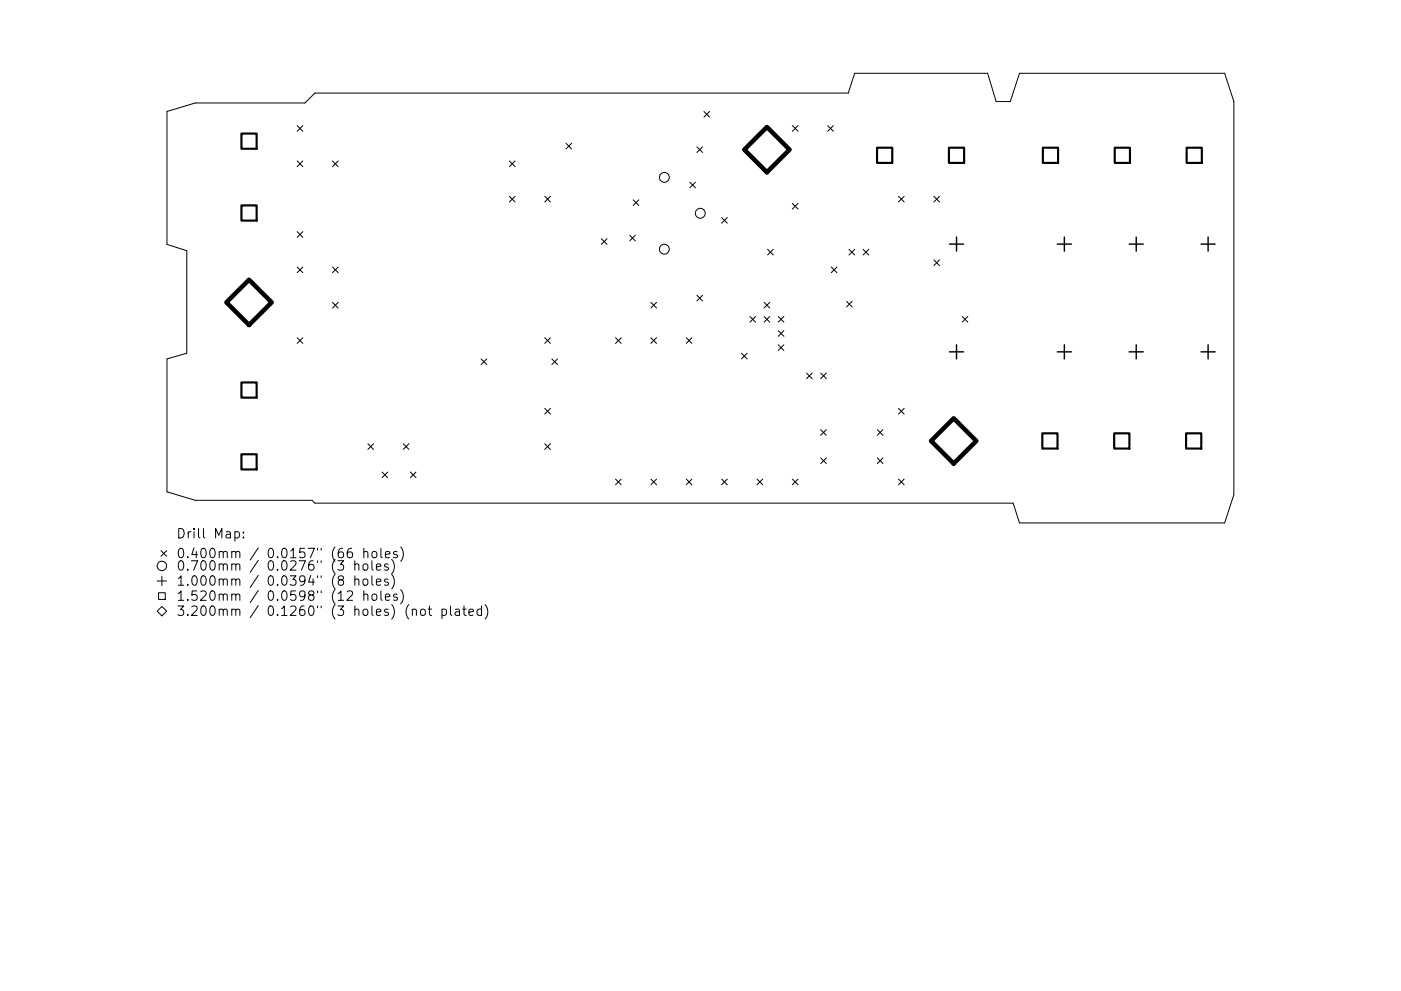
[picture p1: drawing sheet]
<svg xmlns="http://www.w3.org/2000/svg" width="297mm" height="210mm" viewBox="0 0 297 210" stroke-linecap="round" stroke-linejoin="round" font-family="sans-serif">
<defs><g id="words">
<g font-size="2.8">
<text x="37.3" y="114.2">Drill Map:</text>
<text x="37.3" y="118.4">0.400mm / 0.0157&quot; (66 holes)</text>
<text x="37.3" y="121.1">0.700mm / 0.0276&quot; (3 holes)</text>
<text x="37.3" y="124.3">1.000mm / 0.0394&quot; (8 holes)</text>
<text x="37.3" y="127.5">1.520mm / 0.0598&quot; (12 holes)</text>
<text x="37.3" y="130.7">3.200mm / 0.1260&quot; (3 holes) (not plated)</text>
</g>
</g></defs>
<g fill="none" stroke="#000" stroke-width=".21">
<path d="M35.4 23.7l6-1.8h23.3l2.1-2.1h113.1l1.3-4.2h28.2l1.8 6h3l2-6h43.5l1.9 6v83.4l-1.9 6h-43.5l-1.4-4.2h-148l-.6-.6h-24.8l-6-1.8v-28.2l4.2-1.2v-21.8l-4.2-1.3zM63 26.7l1.2 1.2M63 34.2l1.2 1.2M64.2 26.7l-1.2 1.2M64.2 34.2l-1.2 1.2M70.5 34.2l1.2 1.2M71.7 34.2l-1.2 1.2M108 34.2l1.2 1.2M109.2 34.2l-1.2 1.2M120 30.4l1.2 1.2M121.2 30.4l-1.2 1.2M146.3 38.7l1.2 1.2"/>
<path d="M147.5 38.7l-1.2 1.2M147.8 31.2l1.2 1.2M149 31.2l-1.2 1.2M149.3 23.7l1.2 1.2M150.5 23.7l-1.2 1.2M168 26.7l1.2 1.2M169.2 26.7l-1.2 1.2M175.5 26.7l1.2 1.2M176.7 26.7l-1.2 1.2M63 49.2l1.2 1.2M63 56.7l1.2 1.2M64.2 49.2l-1.2 1.2"/>
<path d="M64.2 56.7l-1.2 1.2M70.5 56.7l1.2 1.2M71.7 56.7l-1.2 1.2M108 41.7l1.2 1.2M109.2 41.7l-1.2 1.2M115.5 41.7l1.2 1.2M116.7 41.7l-1.2 1.2M127.5 50.7l1.2 1.2M128.7 50.7l-1.2 1.2M133.5 49.9l1.2 1.2M134.3 42.4l1.2 1.2M134.7 49.9l-1.2 1.2"/>
<path d="M135.5 42.4l-1.2 1.2M153 46.2l1.2 1.2M154.2 46.2l-1.2 1.2M162.8 52.9l1.2 1.2M164 52.9l-1.2 1.2M168 43.2l1.2 1.2M169.2 43.2l-1.2 1.2M176.3 56.7l1.2 1.2M177.5 56.7l-1.2 1.2M180 52.9l1.2 1.2M181.2 52.9l-1.2 1.2M183 52.9l1.2 1.2"/>
<path d="M184.2 52.9l-1.2 1.2M190.5 41.7l1.2 1.2M191.7 41.7l-1.2 1.2M198 41.7l1.2 1.2M198 55.2l1.2 1.2M199.2 41.7l-1.2 1.2M199.2 55.2l-1.2 1.2M63 71.7l1.2 1.2M64.2 71.7l-1.2 1.2M70.5 64.2l1.2 1.2M71.7 64.2l-1.2 1.2M102 76.2l1.2 1.2"/>
<path d="M103.2 76.2l-1.2 1.2M115.5 71.7l1.2 1.2M116.7 71.7l-1.2 1.2M117 76.2l1.2 1.2M118.2 76.2l-1.2 1.2M130.5 71.7l1.2 1.2M131.7 71.7l-1.2 1.2M138 64.2l1.2 1.2M138 71.7l1.2 1.2M139.2 64.2l-1.2 1.2M139.2 71.7l-1.2 1.2M145.5 71.7l1.2 1.2"/>
<path d="M146.7 71.7l-1.2 1.2M147.8 62.7l1.2 1.2M149 62.7l-1.2 1.2M157.2 75l1.2 1.2M158.4 75l-1.2 1.2M159 67.2l1.2 1.2M160.2 67.2l-1.2 1.2M162 64.2l1.2 1.2M162 67.2l1.2 1.2M163.2 64.2l-1.2 1.2M163.2 67.2l-1.2 1.2M165 73.2l1.2 1.2"/>
<path d="M165 67.2l1.2 1.2M165 70.2l1.2 1.2M166.2 67.2l-1.2 1.2M166.2 70.2l-1.2 1.2M166.2 73.2l-1.2 1.2M171 79.2l1.2 1.2M172.2 79.2l-1.2 1.2M174 79.2l1.2 1.2M175.2 79.2l-1.2 1.2M179.5 63.9l1.2 1.2M180.7 63.9l-1.2 1.2M204 67.2l1.2 1.2"/>
<path d="M205.2 67.2l-1.2 1.2M78 94.2l1.2 1.2M79.2 94.2l-1.2 1.2M85.5 94.2l1.2 1.2M86.7 94.2l-1.2 1.2M115.5 86.7l1.2 1.2M115.5 94.2l1.2 1.2M116.7 86.7l-1.2 1.2M116.7 94.2l-1.2 1.2M174 91.2l1.2 1.2M174 97.2l1.2 1.2M175.2 91.2l-1.2 1.2"/>
<path d="M175.2 97.2l-1.2 1.2M186 91.2l1.2 1.2M186 97.2l1.2 1.2M187.2 91.2l-1.2 1.2M187.2 97.2l-1.2 1.2M190.5 86.7l1.2 1.2M191.7 86.7l-1.2 1.2M34.1 116.8l1.2 1.2M35.3 116.8l-1.2 1.2M49.8 112.9l.6-.1 .4 .4v.5l-.2 .3h-.8M51.6 113.9v.2M51.6 112.9v.2"/>
<path d="M74.6 116.3a.79 .79 0 0 0-1 .9v.7l.2 .3 .6 .1 .3-.2 .1-.6-.2-.3-.6-.1-.4 .4M75.2 119.8a.5 .5 0 0 1 .9 .1v1.1M75.2 119v2M77 119.8a.54 .54 0 0 1 .6-.2 .54 .54 0 0 1 .4 .4v.6a.54 .54 0 0 1-.5 .4 .54 .54 0 0 1-.6-.4zM77.1 117.2a.5 .5 0 0 1 .9 .1v1M77.1 116.3v2M78.9 119v1.7l.2 .3M79 117.1a.54 .54 0 0 1 .9 .3v.5a.54 .54 0 0 1-.5 .4 .54 .54 0 0 1-.5-.4v-.5zM80.8 116.3v1.7l.2 .3M81 100.2l1.2 1.2M81.7 117.7l1-.2-.1-.4-.6-.1-.3 .3 .1 .9h.8M82.2 100.2l-1.2 1.2"/>
<path d="M82.3 119.7l-.5-.1-.3 .3 .1 .3 .7 .2v.5h-.8M83 118.7a2.29 2.29 0 0 1 0 3M84.2 117.1l-.5-.1-.3 .3 .1 .3 .7 .2v.4h-.8M85 116a2.29 2.29 0 0 1 0 3.1M87 100.2l1.2 1.2M88.2 100.2l-1.2 1.2M130.5 101.7l1.2 1.2M131.7 101.7l-1.2 1.2M138 101.7l1.2 1.2M139.2 101.7l-1.2 1.2M145.5 101.7l1.2 1.2M146.7 101.7l-1.2 1.2"/>
<path d="M153 101.7l1.2 1.2M154.2 101.7l-1.2 1.2M160.5 101.7l1.2 1.2M161.7 101.7l-1.2 1.2M168 101.7l1.2 1.2M169.2 101.7l-1.2 1.2M190.5 101.7l1.2 1.2M191.7 101.7l-1.2 1.2M33.3 129.7l1-1 1 1-1 1zM33.3 123.3h2M33.6 125.8h1.4v1.4h-1.4zM34.3 122.3v2"/>
<path d="M73.6 125.6l.3-.2 .7 .1a.54 .54 0 0 1 .1 .7l-1.2 1.2h1.3M75.2 123a.5 .5 0 0 1 .9 .1v1.1M75.2 122.2v2M77.1 122.9a.54 .54 0 0 1 .9 .3v.6a.54 .54 0 0 1-.5 .4 .54 .54 0 0 1-.6-.4v-.6zM77.1 126.2a.5 .5 0 0 1 .9 .1v1.1M77.1 125.4v2M78.9 122.2v1.7l.2 .3M79 126.1a.54 .54 0 0 1 .9 .3v.6a.54 .54 0 0 1-.5 .4 .54 .54 0 0 1-.5-.4v-.6zM79.8 120.3l1-.2-.1-.4-.6-.1-.3 .3 .1 1h.8M79.8 123.5l1-.2-.1-.4-.6-.1-.3 .3 .1 1h.8M80.8 125.4v1.7l.2 .3M81.7 126.7l1-.2-.1-.4-.6-.1-.3 .3 .1 1h.8"/>
<path d="M82.3 122.9l-.5-.1-.3 .3 .1 .3 .7 .2v.5h-.8M83 121.9a2.29 2.29 0 0 1 0 3M84.2 126.1l-.5-.1-.3 .3 .1 .3 .7 .2v.5h-.8M85 125.1a2.29 2.29 0 0 1 0 3M87.4 129.4a.5 .5 0 0 1 .9 .1v1.1M89.2 129.4a.54 .54 0 0 1 .6-.2 .54 .54 0 0 1 .4 .4v.6a.54 .54 0 0 1-.5 .4 .54 .54 0 0 1-.6-.4zM90.8 129.2h.7M91 128.6v1.7l.1 .2 .4 .1M93.7 129.3l.6-.1 .4 .4v.6l-.2 .3h-.8M93.7 129.2v2M95.5 128.6v1.7l.3 .3M96.6 129.3h.7l.1 1.3"/>
<path d="M97.4 129.7l-.6 .1a.39 .39 0 0 0-.3 .4 .39 .39 0 0 0 .3 .4l.6-.1M98.1 129.2h.8M98.4 128.6v1.7l.1 .2 .4 .1M99.4 129.9l1-.2-.1-.4-.6-.1-.3 .3 .1 1h.8M102.1 129.3l-.6-.1-.4 .4v.6l.2 .3h.8M102.1 128.6v2M102.9 128.3a2.29 2.29 0 0 1 0 3"/>
<circle cx="140.9" cy="37.6" r="1.05"/>
<circle cx="140.9" cy="52.9" r="1.05"/>
<circle cx="148.5" cy="45.3" r="1.05"/>
<circle cx="34.3" cy="120.1" r="1"/>
</g>
<g fill="none" stroke="#000" stroke-width=".3">
<path d="M201.3 51.8h3M202.8 50.3v3M224.2 51.8h3M225.7 50.3v3M239.4 51.8h3M240.9 50.3v3M254.6 51.8h3M256.1 50.3v3M201.3 74.7h3M202.8 73.2v3M224.2 74.7h3M225.7 73.2v3"/>
<path d="M239.4 74.7h3M240.9 73.2v3M254.6 74.7h3M256.1 73.2v3"/>
</g>
<path d="M51.2 28.3h3.2v3.3h-3.2zM185.9 31.3h3.3v3.3h-3.3zM201.2 31.3h3.2v3.3h-3.2zM221.1 31.3h3.2v3.3h-3.2zM236.3 31.3h3.3v3.3h-3.3zM251.6 31.3h3.2v3.3h-3.2zM51.2 43.6h3.2v3.2h-3.2zM51.2 81.1h3.2v3.3h-3.2zM51.2 96.4h3.2v3.2h-3.2zM221 91.9h3.2v3.3h-3.2zM236.2 91.9h3.3v3.3h-3.3zM251.5 91.9h3.2v3.3h-3.2z" fill="none" stroke="#000" stroke-width=".46"/>
<path d="M157.8 31.8l4.8-4.8 4.8 4.8-4.8 4.8zM48 64.2l4.8-4.8 4.8 4.8-4.8 4.8zM197.4 93.6l4.8-4.8 4.8 4.8-4.8 4.8z" fill="none" stroke="#000" stroke-width=".96"/>
<use href="#words"/>
</svg>
